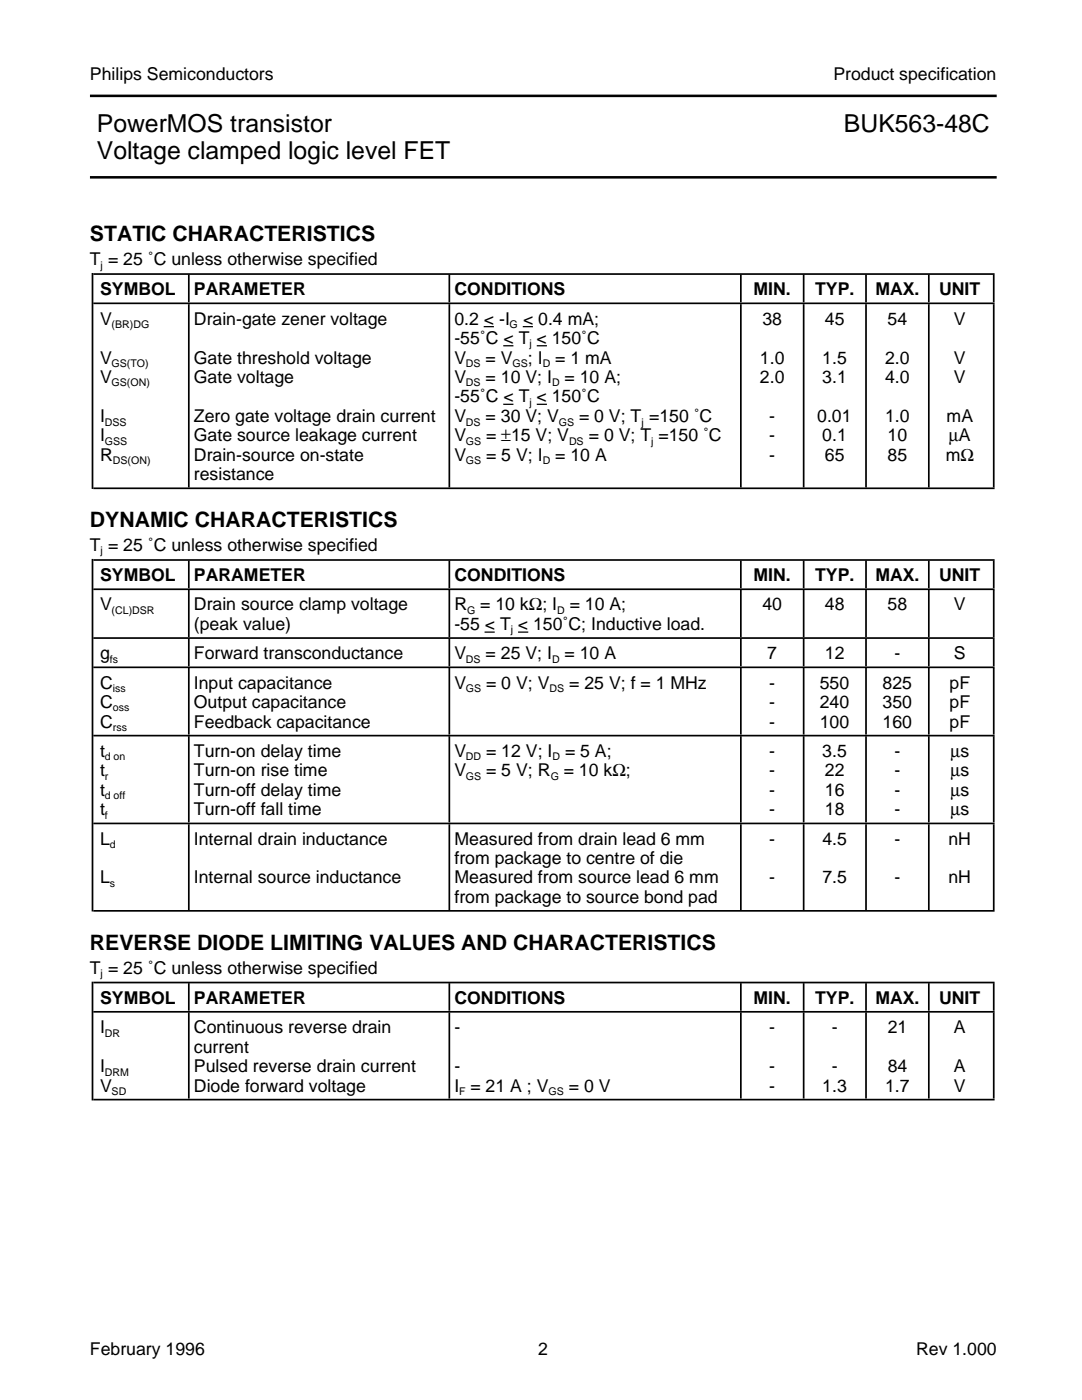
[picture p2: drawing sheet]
<svg xmlns="http://www.w3.org/2000/svg" width="216mm" height="279mm" viewBox="0 0 216 279" stroke-linecap="round" stroke-linejoin="round" font-family="sans-serif">
<defs><g id="words">
<g font-size="4.9">
<text x="19.3" y="26.3">PowerMOS transistor</text>
<text x="168.4" y="26.3">BUK563-48C</text>
<text x="19.3" y="31.7">Voltage clamped logic level FET</text>
</g>
<g font-size="4.2">
<text x="17.9" y="48.1">STATIC CHARACTERISTICS</text>
<text x="17.9" y="105.2">DYNAMIC CHARACTERISTICS</text>
<text x="17.9" y="189.6">REVERSE DIODE LIMITING VALUES AND CHARACTERISTICS</text>
</g>
<g font-size="3.5">
<text x="17.9" y="16">Philips Semiconductors</text>
<text x="166.3" y="16">Product specification</text>
<text x="17.9" y="52.9">T = 25 ˚C unless otherwise specified</text>
<text x="20" y="58.9">SYMBOL</text>
<text x="38.7" y="58.9">PARAMETER</text>
<text x="90.7" y="58.9">CONDITIONS</text>
<text x="150.4" y="58.9">MIN.</text>
<text x="162.6" y="58.9">TYP.</text>
<text x="174.7" y="58.9">MAX.</text>
<text x="187.4" y="58.9">UNIT</text>
<text x="20" y="64.8">V</text>
<text x="38.7" y="64.8">Drain-gate zener voltage</text>
<text x="90.7" y="64.8">0.2 &lt; -I</text>
<text x="104.4" y="64.8">&lt; 0.4 mA;</text>
<text x="152.1" y="64.8">38</text>
<text x="164.6" y="64.8">45</text>
<text x="177.1" y="64.8">54</text>
<text x="190.3" y="64.8">V</text>
<text x="90.7" y="68.7">-55˚C &lt; T &lt; 150˚C</text>
<text x="20" y="72.6">V</text>
<text x="20" y="76.5">V</text>
<text x="38.7" y="72.6">Gate threshold voltage</text>
<text x="38.7" y="76.5">Gate voltage</text>
<text x="90.7" y="76.5">V</text>
<text x="90.7" y="72.6">V</text>
<text x="96.9" y="72.6">= V</text>
<text x="96.9" y="76.5">= 10 V; I</text>
<text x="105.3" y="72.6">; I</text>
<text x="110.8" y="72.6">= 1 mA</text>
<text x="112.7" y="76.5">= 10 A;</text>
<text x="151.6" y="72.6">1.0</text>
<text x="151.6" y="76.5">2.0</text>
<text x="164.1" y="72.6">1.5</text>
<text x="164.1" y="76.5">3.1</text>
<text x="176.6" y="72.6">2.0</text>
<text x="176.6" y="76.5">4.0</text>
<text x="190.3" y="72.6">V</text>
<text x="190.3" y="76.5">V</text>
<text x="90.7" y="80.3">-55˚C &lt; T &lt; 150˚C</text>
<text x="20" y="84.2">I</text>
<text x="20" y="88.1">I</text>
<text x="38.7" y="84.2">Zero gate voltage drain current</text>
<text x="38.7" y="88.1">Gate source leakage current</text>
<text x="90.7" y="84.2">V</text>
<text x="90.7" y="88.1">V</text>
<text x="96.9" y="84.2">= 30 V; V</text>
<text x="97" y="88.1">= ±15 V; V</text>
<text x="115.5" y="84.2">= 0 V; T =150 ˚C</text>
<text x="117.5" y="88.1">= 0 V; T =150 ˚C</text>
<text x="153.5" y="84.2">-</text>
<text x="153.5" y="88.1">-</text>
<text x="163.1" y="84.2">0.01</text>
<text x="164.1" y="88.1">0.1</text>
<text x="176.6" y="84.2">1.0</text>
<text x="177.1" y="88.1">10</text>
<text x="188.9" y="84.2">mA</text>
<text x="189.3" y="88.1">µA</text>
<text x="20" y="91.9">R</text>
<text x="38.7" y="95.8">resistance</text>
<text x="38.7" y="91.9">Drain-source on-state</text>
<text x="90.7" y="91.9">V</text>
<text x="97" y="91.9">= 5 V; I</text>
<text x="110.8" y="91.9">= 10 A</text>
<text x="153.5" y="91.9">-</text>
<text x="164.6" y="91.9">65</text>
<text x="177.1" y="91.9">85</text>
<text x="188.7" y="91.9">mΩ</text>
<text x="17.9" y="110">T = 25 ˚C unless otherwise specified</text>
<text x="20" y="116">SYMBOL</text>
<text x="38.7" y="116">PARAMETER</text>
<text x="90.7" y="116">CONDITIONS</text>
<text x="150.4" y="116">MIN.</text>
<text x="162.6" y="116">TYP.</text>
<text x="174.7" y="116">MAX.</text>
<text x="187.4" y="116">UNIT</text>
<text x="20" y="121.8">V</text>
<text x="38.7" y="121.8">Drain source clamp voltage</text>
<text x="38.7" y="125.7">(peak value)</text>
<text x="90.7" y="125.7">-55 &lt; T &lt; 150˚C; Inductive load.</text>
<text x="90.7" y="121.8">R</text>
<text x="95.8" y="121.8">= 10 kΩ; I</text>
<text x="113.7" y="121.8">= 10 A;</text>
<text x="152.1" y="121.8">40</text>
<text x="164.6" y="121.8">48</text>
<text x="177.1" y="121.8">58</text>
<text x="190.3" y="121.8">V</text>
<text x="20" y="131.6">g</text>
<text x="38.7" y="131.6">Forward transconductance</text>
<text x="90.7" y="131.6">V</text>
<text x="96.9" y="131.6">= 25 V; I</text>
<text x="112.7" y="131.6">= 10 A</text>
<text x="153.1" y="131.6">7</text>
<text x="164.6" y="131.6">12</text>
<text x="178.5" y="131.6">-</text>
<text x="190.3" y="131.6">S</text>
<text x="20" y="137.4">C</text>
<text x="38.7" y="137.4">Input capacitance</text>
<text x="90.7" y="137.4">V</text>
<text x="97" y="137.4">= 0 V; V</text>
<text x="113.6" y="137.4">= 25 V; f = 1 MHz</text>
<text x="153.5" y="137.4">-</text>
<text x="163.6" y="137.4">550</text>
<text x="176.1" y="137.4">825</text>
<text x="189.5" y="137.4">pF</text>
<text x="20" y="141.3">C</text>
<text x="38.7" y="141.3">Output capacitance</text>
<text x="153.5" y="141.3">-</text>
<text x="163.6" y="141.3">240</text>
<text x="176.1" y="141.3">350</text>
<text x="189.5" y="141.3">pF</text>
<text x="20" y="145.2">C</text>
<text x="38.7" y="145.2">Feedback capacitance</text>
<text x="153.5" y="145.2">-</text>
<text x="163.6" y="145.2">100</text>
<text x="176.1" y="145.2">160</text>
<text x="189.5" y="145.2">pF</text>
<text x="20" y="154.9">t</text>
<text x="20" y="151">t</text>
<text x="38.7" y="151">Turn-on delay time</text>
<text x="38.7" y="154.9">Turn-on rise time</text>
<text x="90.7" y="151">V</text>
<text x="90.7" y="154.9">V</text>
<text x="97" y="151">= 12 V; I</text>
<text x="97" y="154.9">= 5 V; R</text>
<text x="112.5" y="154.9">= 10 kΩ;</text>
<text x="112.7" y="151">= 5 A;</text>
<text x="153.5" y="151">-</text>
<text x="153.5" y="154.9">-</text>
<text x="164.1" y="151">3.5</text>
<text x="164.6" y="154.9">22</text>
<text x="178.5" y="151">-</text>
<text x="178.5" y="154.9">-</text>
<text x="189.7" y="151">µs</text>
<text x="189.7" y="154.9">µs</text>
<text x="20" y="158.8">t</text>
<text x="38.7" y="158.8">Turn-off delay time</text>
<text x="153.5" y="158.8">-</text>
<text x="164.6" y="158.8">16</text>
<text x="178.5" y="158.8">-</text>
<text x="189.7" y="158.8">µs</text>
<text x="20" y="162.7">t</text>
<text x="38.7" y="162.7">Turn-off fall time</text>
<text x="153.5" y="162.7">-</text>
<text x="164.6" y="162.7">18</text>
<text x="178.5" y="162.7">-</text>
<text x="189.7" y="162.7">µs</text>
<text x="20" y="168.6">L</text>
<text x="38.7" y="168.6">Internal drain inductance</text>
<text x="90.7" y="172.4">from package to centre of die</text>
<text x="90.7" y="168.6">Measured from drain lead 6 mm</text>
<text x="153.5" y="168.6">-</text>
<text x="164.1" y="168.6">4.5</text>
<text x="178.5" y="168.6">-</text>
<text x="189.2" y="168.6">nH</text>
<text x="20" y="176.3">L</text>
<text x="38.7" y="176.3">Internal source inductance</text>
<text x="90.7" y="176.3">Measured from source lead 6 mm</text>
<text x="153.5" y="176.3">-</text>
<text x="164.1" y="176.3">7.5</text>
<text x="178.5" y="176.3">-</text>
<text x="189.2" y="176.3">nH</text>
<text x="90.7" y="180.2">from package to source bond pad</text>
<text x="17.9" y="194.3">T = 25 ˚C unless otherwise specified</text>
<text x="20" y="200.3">SYMBOL</text>
<text x="38.7" y="200.3">PARAMETER</text>
<text x="90.7" y="200.3">CONDITIONS</text>
<text x="150.4" y="200.3">MIN.</text>
<text x="162.6" y="200.3">TYP.</text>
<text x="174.7" y="200.3">MAX.</text>
<text x="187.4" y="200.3">UNIT</text>
<text x="20" y="206.2">I</text>
<text x="38.7" y="206.2">Continuous reverse drain</text>
<text x="90.7" y="206.2">-</text>
<text x="153.5" y="206.2">-</text>
<text x="166" y="206.2">-</text>
<text x="177.1" y="206.2">21</text>
<text x="190.3" y="206.2">A</text>
<text x="20" y="214">I</text>
<text x="38.7" y="210.1">current</text>
<text x="38.7" y="214">Pulsed reverse drain current</text>
<text x="90.7" y="214">-</text>
<text x="153.5" y="214">-</text>
<text x="166" y="214">-</text>
<text x="177.1" y="214">84</text>
<text x="190.3" y="214">A</text>
<text x="20" y="217.8">V</text>
<text x="38.7" y="217.8">Diode forward voltage</text>
<text x="90.7" y="217.8">I = 21 A ; V</text>
<text x="113.5" y="217.8">= 0 V</text>
<text x="153.5" y="217.8">-</text>
<text x="164.1" y="217.8">1.3</text>
<text x="176.6" y="217.8">1.7</text>
<text x="190.3" y="217.8">V</text>
<text x="17.9" y="270.4">February 1996</text>
<text x="107.4" y="270.4">2</text>
<text x="182.8" y="270.4">Rev 1.000</text>
</g>
<g font-size="2.1">
<text x="20.1" y="53.6">j</text>
<text x="22.3" y="65.4">(BR)DG</text>
<text x="101.7" y="65.4">G</text>
<text x="105.7" y="69.3">j</text>
<text x="22.3" y="73.2">GS(TO)</text>
<text x="22.3" y="77.1">GS(ON)</text>
<text x="93" y="73.2">DS</text>
<text x="93" y="77.1">DS</text>
<text x="102.3" y="73.2">GS</text>
<text x="108.3" y="73.2">D</text>
<text x="110.2" y="77.1">D</text>
<text x="105.7" y="81">j</text>
<text x="20.9" y="84.9">DSS</text>
<text x="20.9" y="88.7">GSS</text>
<text x="93" y="84.9">DS</text>
<text x="93" y="88.7">GS</text>
<text x="111.5" y="84.9">GS</text>
<text x="113.5" y="88.7">DS</text>
<text x="128" y="84.9">j</text>
<text x="130" y="88.7">j</text>
<text x="22.5" y="92.6">DS(ON)</text>
<text x="93" y="92.6">GS</text>
<text x="108.3" y="92.6">D</text>
<text x="20.1" y="110.7">j</text>
<text x="22.3" y="122.5">(CL)DSR</text>
<text x="93.2" y="122.5">G</text>
<text x="111.2" y="122.5">D</text>
<text x="101.9" y="126.4">j</text>
<text x="21.9" y="132.2">fs</text>
<text x="93" y="132.2">DS</text>
<text x="110.2" y="132.2">D</text>
<text x="22.5" y="138.2">iss</text>
<text x="22.5" y="142">oss</text>
<text x="93" y="138.2">GS</text>
<text x="109.6" y="138.2">DS</text>
<text x="22.5" y="145.9">rss</text>
<text x="20.9" y="151.7">d on</text>
<text x="20.9" y="155.6">r</text>
<text x="93" y="151.7">DD</text>
<text x="93" y="155.6">GS</text>
<text x="109.9" y="155.6">G</text>
<text x="110.2" y="151.7">D</text>
<text x="20.9" y="159.5">d off</text>
<text x="20.9" y="163.4">f</text>
<text x="21.9" y="169.2">d</text>
<text x="21.9" y="177">s</text>
<text x="20.1" y="195.1">j</text>
<text x="20.9" y="206.9">DR</text>
<text x="20.9" y="214.7">DRM</text>
<text x="22.3" y="218.5">SD</text>
<text x="91.6" y="218.5">F</text>
<text x="109.5" y="218.5">GS</text>
</g>
</g></defs>
<g fill="none" stroke="#000" stroke-width=".34">
<path d="M18.6 54.7h179.9M18.6 60.5h179.9M18.6 97.5h179.9M18.6 117.6h179.9M18.6 111.8h179.9M18.6 133.2h179.9M18.6 127.3h179.9M18.6 146.8h179.9M18.6 164.3h179.9M18.6 196.1h179.9M18.6 181.8h179.9M18.6 219.5h179.9"/>
<path d="M18.6 201.9h179.9"/>
</g>
<g fill="none" stroke="#000" stroke-width="17.2" stroke-linecap="butt">
<path d="M37.5 155.5h.3M89.5 155.5h.3M147.7 155.5h.3M160.2 155.5h.3M172.6 155.5h.4M185.2 155.5h.3M198.1 155.5h.4M37.5 210.7h.3M89.5 210.7h.3M147.7 210.7h.3M160.2 210.7h.3M172.6 210.7h.4"/>
<path d="M185.2 210.7h.3M198.1 210.7h.4"/>
</g>
<g fill="none" stroke="#000" stroke-width="5.5" stroke-linecap="butt">
<path d="M37.5 57.6h.3M89.5 57.6h.3M147.7 57.6h.3M160.2 57.6h.3M172.6 57.6h.4M185.2 57.6h.3M198.1 57.6h.4M37.5 114.6h.3M89.5 114.6h.3M147.7 114.6h.3M160.2 114.6h.3M172.6 114.6h.4"/>
<path d="M185.2 114.6h.3M198.1 114.6h.4M37.5 130.2h.3M89.5 130.2h.3M147.7 130.2h.3M160.2 130.2h.3M172.6 130.2h.4M185.2 130.2h.3M198.1 130.2h.4M37.5 199h.3M89.5 199h.3M147.7 199h.3"/>
<path d="M160.2 199h.3M172.6 199h.4M185.2 199h.3M198.1 199h.4"/>
</g>
<path d="M18.3 207.8h.3" fill="none" stroke="#000" stroke-width="23.7" stroke-linecap="butt"/>
<path d="M37.5 173.1h.3M89.5 173.1h.3M147.7 173.1h.3M160.2 173.1h.3M172.6 173.1h.4M185.2 173.1h.3M198.1 173.1h.4" fill="none" stroke="#000" stroke-width="17.1" stroke-linecap="butt"/>
<path d="M37.5 140h.3M89.5 140h.3M147.7 140h.3M160.2 140h.3M172.6 140h.4M185.2 140h.3M198.1 140h.4" fill="none" stroke="#000" stroke-width="13.3" stroke-linecap="butt"/>
<path d="M96.5 65.2h2.1M100.4 69h2M104.3 65.2h2M107.1 69h2M100.4 80.7h2M107.1 80.7h2M96.7 126.2h2M103.4 126.2h2" fill="none" stroke="#000" stroke-width=".25"/>
<path d="M37.5 122.4h.3M89.5 122.4h.3M147.7 122.4h.3M160.2 122.4h.3M172.6 122.4h.4M185.2 122.4h.3M198.1 122.4h.4" fill="none" stroke="#000" stroke-width="9.4" stroke-linecap="butt"/>
<path d="M18.3 146.7h.3" fill="none" stroke="#000" stroke-width="70.4" stroke-linecap="butt"/>
<path d="M37.5 79h.3M89.5 79h.3M147.7 79h.3M160.2 79h.3M172.6 79h.4M185.2 79h.3M198.1 79h.4" fill="none" stroke="#000" stroke-width="36.6" stroke-linecap="butt"/>
<path d="M18.3 76h.3" fill="none" stroke="#000" stroke-width="43.1" stroke-linecap="butt"/>
<path d="M17.9 19.1h181M17.9 35.4h181" fill="none" stroke="#000" stroke-width=".51"/>
<use href="#words"/>
</svg>
